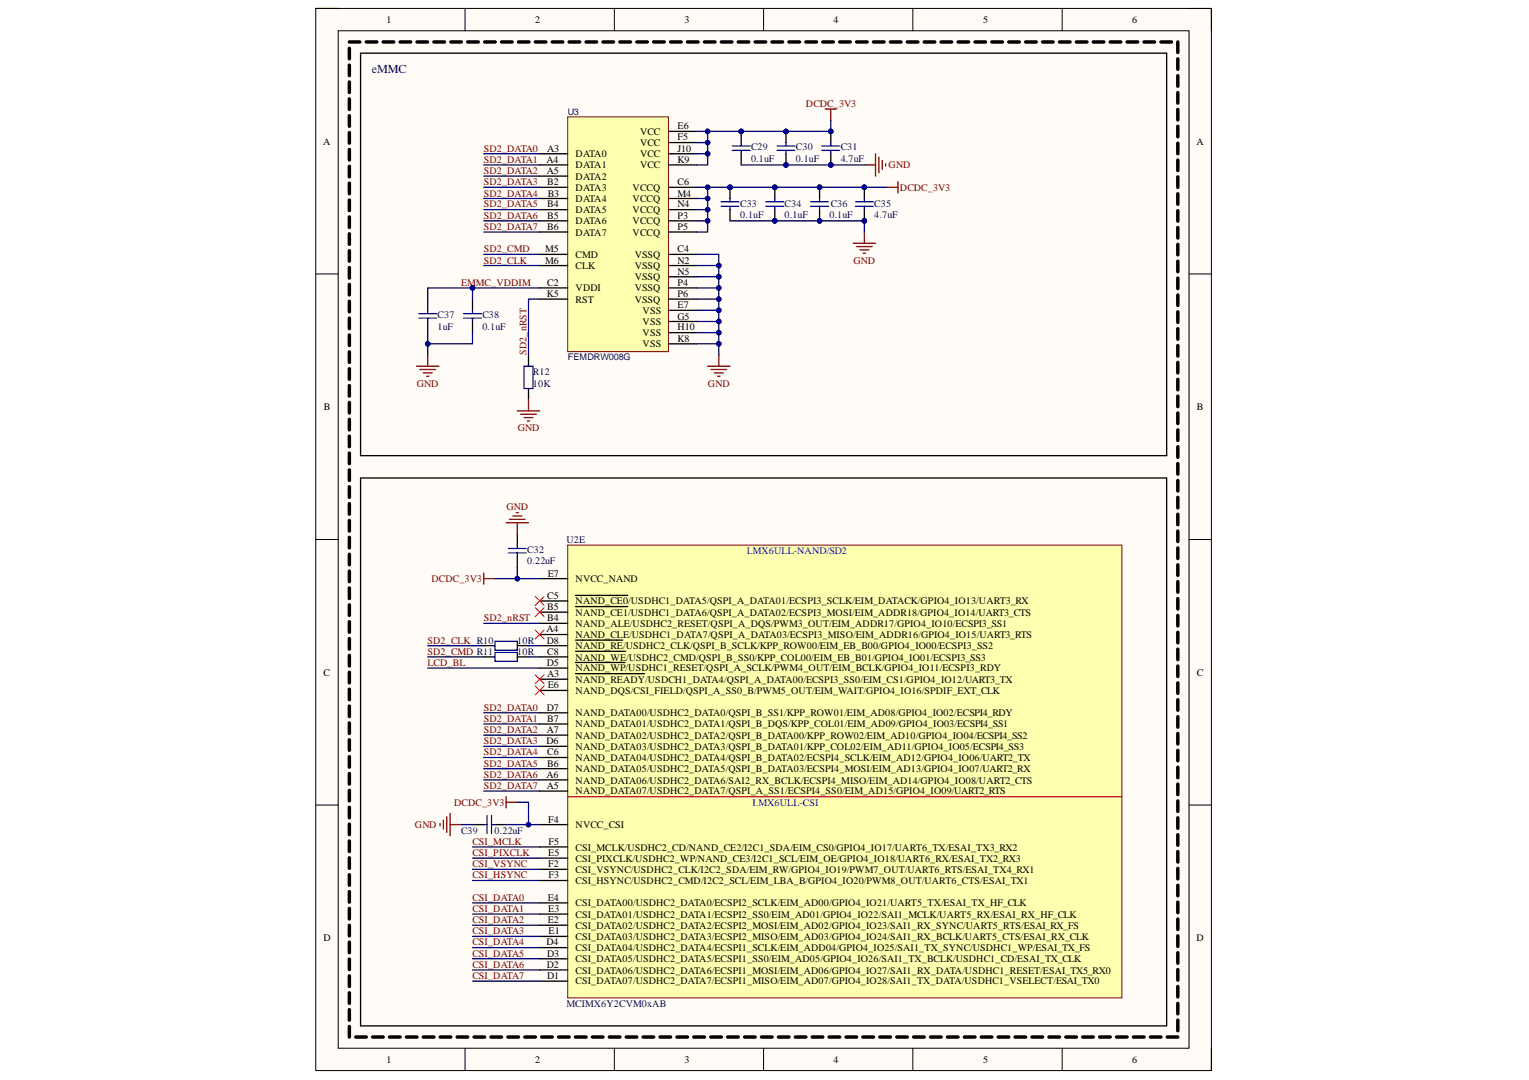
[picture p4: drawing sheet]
<svg xmlns="http://www.w3.org/2000/svg" width="297mm" height="210mm" viewBox="0 0 297 210" stroke-linecap="round" stroke-linejoin="round" font-family="sans-serif">
<defs><g id="words">
<text font-size="2.4" fill="#000080" x="72.2" y="14.2">eMMC</text>
<g font-size="1.9">
<text x="75.1" y="4.5">1</text>
<text x="104" y="4.5">2</text>
<text x="133" y="4.5">3</text>
<text x="161.9" y="4.5">4</text>
<text x="191" y="4.5">5</text>
<text x="219.9" y="4.5">6</text>
<text x="62.8" y="28.1">A</text>
<text x="106.3" y="29.5">A3</text>
<text x="124.3" y="28.4">VCC</text>
<text x="124.3" y="26.2">VCC</text>
<text x="131.6" y="29.5">J10</text>
<text x="131.6" y="27.3">F5</text>
<text x="131.6" y="25.1">E6</text>
<text x="232.4" y="28.1">A</text>
<text x="106.2" y="31.7">A4</text>
<text x="106.2" y="33.8">A5</text>
<text x="111.8" y="30.6">DATA0</text>
<text x="111.8" y="32.7">DATA1</text>
<text x="111.8" y="34.9">DATA2</text>
<text x="124.3" y="32.7">VCC</text>
<text x="124.3" y="30.6">VCC</text>
<text x="131.6" y="31.7">K9</text>
<text x="106.3" y="36">B2</text>
<text x="106.3" y="40.3">B4</text>
<text x="106.4" y="38.2">B3</text>
<text x="111.8" y="37.1">DATA3</text>
<text x="111.8" y="39.3">DATA4</text>
<text x="111.8" y="41.4">DATA5</text>
<text x="122.9" y="41.4">VCCQ</text>
<text x="122.9" y="39.3">VCCQ</text>
<text x="122.9" y="37.1">VCCQ</text>
<text x="131.6" y="40.3">N4</text>
<text x="131.6" y="38.2">M4</text>
<text x="131.6" y="36">C6</text>
<text x="106.3" y="42.5">B5</text>
<text x="106.3" y="44.7">B6</text>
<text x="111.8" y="43.6">DATA6</text>
<text x="111.8" y="45.8">DATA7</text>
<text x="122.9" y="45.8">VCCQ</text>
<text x="122.9" y="43.6">VCCQ</text>
<text x="131.6" y="44.7">P5</text>
<text x="131.6" y="42.5">P3</text>
<text x="105.9" y="49">M5</text>
<text x="105.9" y="51.2">M6</text>
<text x="111.8" y="50.1">CMD</text>
<text x="111.8" y="52.3">CLK</text>
<text x="123.3" y="52.3">VSSQ</text>
<text x="123.3" y="50.1">VSSQ</text>
<text x="131.6" y="53.4">N5</text>
<text x="131.6" y="51.2">N2</text>
<text x="131.6" y="49">C4</text>
<text x="106.2" y="57.7">K5</text>
<text x="106.3" y="55.5">C2</text>
<text x="111.8" y="56.6">VDDI</text>
<text x="111.8" y="58.8">RST</text>
<text x="123.3" y="58.8">VSSQ</text>
<text x="123.3" y="56.6">VSSQ</text>
<text x="123.3" y="54.5">VSSQ</text>
<text x="131.6" y="59.9">E7</text>
<text x="131.6" y="57.7">P6</text>
<text x="131.6" y="55.5">P4</text>
<text x="124.8" y="65.3">VSS</text>
<text x="124.8" y="63.1">VSS</text>
<text x="124.8" y="61">VSS</text>
<text x="131.6" y="64.2">H10</text>
<text x="131.6" y="62.1">G5</text>
<text x="124.8" y="67.5">VSS</text>
<text x="131.6" y="66.4">K8</text>
<text x="62.9" y="79.7">B</text>
<text x="232.5" y="79.7">B</text>
<text x="106.4" y="112.1">E7</text>
<text x="111.8" y="113.2">NVCC_NAND</text>
<text x="106.3" y="116.4">C5</text>
<text x="106.3" y="118.6">B5</text>
<text x="111.8" y="117.5">NAND_CE0/USDHC1_DATA5/QSPI_A_DATA01/ECSPI3_SCLK/EIM_DATACK/GPIO4_IO13/UART3_RX</text>
<text x="111.8" y="119.7">NAND_CE1/USDHC1_DATA6/QSPI_A_DATA02/ECSPI3_MOSI/EIM_ADDR18/GPIO4_IO14/UART3_CTS</text>
<text x="106.2" y="122.9">A4</text>
<text x="106.2" y="125.1">D8</text>
<text x="106.3" y="120.8">B4</text>
<text x="111.8" y="124">NAND_CLE/USDHC1_DATA7/QSPI_A_DATA03/ECSPI3_MISO/EIM_ADDR16/GPIO4_IO15/UART3_RTS</text>
<text x="111.8" y="121.9">NAND_ALE/USDHC2_RESET/QSPI_A_DQS/PWM3_OUT/EIM_ADDR17/GPIO4_IO10/ECSPI3_SS1</text>
<text x="62.8" y="131.3">C</text>
<text x="106.2" y="129.5">D5</text>
<text x="106.3" y="127.3">C8</text>
<text x="106.3" y="131.6">A3</text>
<text x="111.8" y="126.2">NAND_RE/USDHC2_CLK/QSPI_B_SCLK/KPP_ROW00/EIM_EB_B00/GPIO4_IO00/ECSPI3_SS2</text>
<text x="111.8" y="128.4">NAND_WE/USDHC2_CMD/QSPI_B_SS0/KPP_COL00/EIM_EB_B01/GPIO4_IO01/ECSPI3_SS3</text>
<text x="111.8" y="130.5">NAND_WP/USDHC1_RESET/QSPI_A_SCLK/PWM4_OUT/EIM_BCLK/GPIO4_IO11/ECSPI3_RDY</text>
<text x="232.5" y="131.3">C</text>
<text x="106.4" y="133.8">E6</text>
<text x="111.8" y="132.7">NAND_READY/USDCH1_DATA4/QSPI_A_DATA00/ECSPI3_SS0/EIM_CS1/GPIO4_IO12/UART3_TX</text>
<text x="111.8" y="134.9">NAND_DQS/CSI_FIELD/QSPI_A_SS0_B/PWM5_OUT/EIM_WAIT/GPIO4_IO16/SPDIF_EXT_CLK</text>
<text x="106.2" y="138.1">D7</text>
<text x="106.2" y="142.5">A7</text>
<text x="106.3" y="140.3">B7</text>
<text x="111.8" y="139.2">NAND_DATA00/USDHC2_DATA0/QSPI_B_SS1/KPP_ROW01/EIM_AD08/GPIO4_IO02/ECSPI4_RDY</text>
<text x="111.8" y="141.4">NAND_DATA01/USDHC2_DATA1/QSPI_B_DQS/KPP_COL01/EIM_AD09/GPIO4_IO03/ECSPI4_SS1</text>
<text x="111.8" y="143.6">NAND_DATA02/USDHC2_DATA2/QSPI_B_DATA00/KPP_ROW02/EIM_AD10/GPIO4_IO04/ECSPI4_SS2</text>
<text x="106.2" y="144.7">D6</text>
<text x="106.3" y="146.8">C6</text>
<text x="106.3" y="149">B6</text>
<text x="111.8" y="145.7">NAND_DATA03/USDHC2_DATA3/QSPI_B_DATA01/KPP_COL02/EIM_AD11/GPIO4_IO05/ECSPI4_SS3</text>
<text x="111.8" y="147.9">NAND_DATA04/USDHC2_DATA4/QSPI_B_DATA02/ECSPI4_SCLK/EIM_AD12/GPIO4_IO06/UART2_TX</text>
<text x="106.2" y="151.2">A6</text>
<text x="106.2" y="153.3">A5</text>
<text x="111.8" y="150.1">NAND_DATA05/USDHC2_DATA5/QSPI_B_DATA03/ECSPI4_MOSI/EIM_AD13/GPIO4_IO07/UART2_RX</text>
<text x="111.8" y="152.3">NAND_DATA06/USDHC2_DATA6/SAI2_RX_BCLK/ECSPI4_MISO/EIM_AD14/GPIO4_IO08/UART2_CTS</text>
<text x="111.8" y="154.4">NAND_DATA07/USDHC2_DATA7/QSPI_A_SS1/ECSPI4_SS0/EIM_AD15/GPIO4_IO09/UART2_RTS</text>
<text x="106.5" y="159.9">F4</text>
<text x="111.8" y="160.9">NVCC_CSI</text>
<text x="106.5" y="166.4">E5</text>
<text x="106.6" y="164.2">F5</text>
<text x="111.8" y="165.3">CSI_MCLK/USDHC2_CD/NAND_CE2/I2C1_SDA/EIM_CS0/GPIO4_IO17/UART6_TX/ESAI_TX3_RX2</text>
<text x="111.8" y="167.5">CSI_PIXCLK/USDHC2_WP/NAND_CE3/I2C1_SCL/EIM_OE/GPIO4_IO18/UART6_RX/ESAI_TX2_RX3</text>
<text x="106.5" y="168.5">F2</text>
<text x="106.6" y="170.7">F3</text>
<text x="111.8" y="169.6">CSI_VSYNC/USDHC2_CLK/I2C2_SDA/EIM_RW/GPIO4_IO19/PWM7_OUT/UART6_RTS/ESAI_TX4_RX1</text>
<text x="111.8" y="171.8">CSI_HSYNC/USDHC2_CMD/I2C2_SCL/EIM_LBA_B/GPIO4_IO20/PWM8_OUT/UART6_CTS/ESAI_TX1</text>
<text x="106.4" y="175.1">E4</text>
<text x="106.4" y="179.4">E2</text>
<text x="106.5" y="177.2">E3</text>
<text x="111.8" y="176.1">CSI_DATA00/USDHC2_DATA0/ECSPI2_SCLK/EIM_AD00/GPIO4_IO21/UART5_TX/ESAI_TX_HF_CLK</text>
<text x="111.8" y="178.3">CSI_DATA01/USDHC2_DATA1/ECSPI2_SS0/EIM_AD01/GPIO4_IO22/SAI1_MCLK/UART5_RX/ESAI_RX_HF_CLK</text>
<text x="62.8" y="183">D</text>
<text x="106.2" y="183.7">D4</text>
<text x="106.3" y="185.9">D3</text>
<text x="106.6" y="181.6">E1</text>
<text x="111.8" y="180.5">CSI_DATA02/USDHC2_DATA2/ECSPI2_MOSI/EIM_AD02/GPIO4_IO23/SAI1_RX_SYNC/UART5_RTS/ESAI_RX_FS</text>
<text x="111.8" y="182.7">CSI_DATA03/USDHC2_DATA3/ECSPI2_MISO/EIM_AD03/GPIO4_IO24/SAI1_RX_BCLK/UART5_CTS/ESAI_RX_CLK</text>
<text x="111.8" y="184.8">CSI_DATA04/USDHC2_DATA4/ECSPI1_SCLK/EIM_ADD04/GPIO4_IO25/SAI1_TX_SYNC/USDHC1_WP/ESAI_TX_FS</text>
<text x="232.4" y="183">D</text>
<text x="106.2" y="188.1">D2</text>
<text x="106.3" y="190.3">D1</text>
<text x="111.8" y="187">CSI_DATA05/USDHC2_DATA5/ECSPI1_SS0/EIM_AD05/GPIO4_IO26/SAI1_TX_BCLK/USDHC1_CD/ESAI_TX_CLK</text>
<text x="111.8" y="189.2">CSI_DATA06/USDHC2_DATA6/ECSPI1_MOSI/EIM_AD06/GPIO4_IO27/SAI1_RX_DATA/USDHC1_RESET/ESAI_TX5_RX0</text>
<text x="111.8" y="191.3">CSI_DATA07/USDHC2_DATA7/ECSPI1_MISO/EIM_AD07/GPIO4_IO28/SAI1_TX_DATA/USDHC1_VSELECT/ESAI_TX0</text>
<text x="75.1" y="206.5">1</text>
<text x="104" y="206.5">2</text>
<text x="133" y="206.5">3</text>
<text x="161.9" y="206.5">4</text>
<text x="191" y="206.5">5</text>
<text x="219.9" y="206.5">6</text>
</g>
<g font-size="1.9" fill="#800000">
<text x="156.6" y="20.8">DCDC_3V3</text>
<text x="94" y="29.5">SD2_DATA0</text>
<text x="94" y="31.7">SD2_DATA1</text>
<text x="94" y="33.8">SD2_DATA2</text>
<text x="172.6" y="32.7">GND</text>
<text x="94" y="36">SD2_DATA3</text>
<text x="94" y="38.2">SD2_DATA4</text>
<text x="94" y="40.3">SD2_DATA5</text>
<text x="174.8" y="37.1">DCDC_3V3</text>
<text x="94" y="42.5">SD2_DATA6</text>
<text x="94" y="44.7">SD2_DATA7</text>
<text x="94" y="51.2">SD2_CLK</text>
<text x="94" y="49">SD2_CMD</text>
<text x="165.8" y="51.2">GND</text>
<text x="89.6" y="55.5">EMMC_VDDIM</text>
<text x="102.3" y="69" transform="rotate(-90 102.3 69)">SD2_nRST</text>
<text x="80.9" y="75.1">GND</text>
<text x="137.5" y="75.1">GND</text>
<text x="100.6" y="83.8">GND</text>
<text x="98.4" y="99">GND</text>
<text x="83.8" y="113.2">DCDC_3V3</text>
<text x="83.1" y="125.1">SD2_CLK R10</text>
<text x="94" y="120.8">SD2_nRST</text>
<text x="83.1" y="127.3">SD2_CMD R11</text>
<text x="83.1" y="129.5">LCD_BL</text>
<text x="94" y="138.1">SD2_DATA0</text>
<text x="94" y="140.3">SD2_DATA1</text>
<text x="94" y="142.5">SD2_DATA2</text>
<text x="94" y="144.7">SD2_DATA3</text>
<text x="94" y="146.8">SD2_DATA4</text>
<text x="94" y="149">SD2_DATA5</text>
<text x="94" y="151.2">SD2_DATA6</text>
<text x="94" y="153.3">SD2_DATA7</text>
<text x="80.6" y="160.9">GND</text>
<text x="88.2" y="156.6">DCDC_3V3</text>
<text x="91.8" y="164.2">CSI_MCLK</text>
<text x="91.8" y="166.4">CSI_PIXCLK</text>
<text x="91.8" y="168.5">CSI_VSYNC</text>
<text x="91.8" y="170.7">CSI_HSYNC</text>
<text x="91.8" y="175.1">CSI_DATA0</text>
<text x="91.8" y="177.2">CSI_DATA1</text>
<text x="91.8" y="179.4">CSI_DATA2</text>
<text x="91.8" y="181.6">CSI_DATA3</text>
<text x="91.8" y="183.7">CSI_DATA4</text>
<text x="91.8" y="185.9">CSI_DATA5</text>
<text x="91.8" y="188.1">CSI_DATA6</text>
<text x="91.8" y="190.3">CSI_DATA7</text>
</g>
<g font-size="1.9" fill="#000080">
<text x="145.9" y="29.2">C29</text>
<text x="154.6" y="29.2">C30</text>
<text x="163.3" y="29.2">C31</text>
<text x="145.9" y="31.4">0.1uF</text>
<text x="154.6" y="31.4">0.1uF</text>
<text x="163.3" y="31.4">4.7uF</text>
<text x="143.8" y="40.1">C33</text>
<text x="152.4" y="40.1">C34</text>
<text x="161.4" y="40.3">C36</text>
<text x="169.8" y="40.1">C35</text>
<text x="143.8" y="42.3">0.1uF</text>
<text x="152.4" y="42.3">0.1uF</text>
<text x="161.1" y="42.3">0.1uF</text>
<text x="169.8" y="42.3">4.7uF</text>
<text x="85" y="61.9">C37</text>
<text x="85" y="64.1">1uF</text>
<text x="93.7" y="61.9">C38</text>
<text x="93.7" y="64.1">0.1uF</text>
<text x="103.5" y="72.9">R12</text>
<text x="103.5" y="75.1">10K</text>
<text x="102.4" y="107.5">C32</text>
<text x="110" y="105.6">U2E</text>
<text x="102.4" y="109.7">0.22uF</text>
<text x="100.5" y="125.1">10R</text>
<text x="100.5" y="127.3">10R</text>
<text x="89.6" y="162">C39</text>
<text x="96.1" y="162">0.22uF</text>
<text x="110" y="195.7">MCIMX6Y2CVM0xAB</text>
</g>
<g font-size="1.9" fill="#00f">
<text x="145.1" y="107.7">I.MX6ULL-NAND/SD2</text>
<text x="146.2" y="156.6">I.MX6ULL-CSI</text>
</g>
<g font-size="1.8" fill="#000080">
<text x="110.3" y="22.4">U3</text>
<text x="110.3" y="70">FEMDRW008G</text>
</g>
</g></defs>
<path d="M61.3 1.6h174v206.5h-174z" fill-rule="evenodd" fill="#fffcf8"/>
<path d="M61.3 1.6h174v206.5h-174z" fill="none" stroke="#000" stroke-width=".19"/>
<path d="M65.7 6h165.3v197.7h-165.3z" fill-rule="evenodd" fill="#fffcf8"/>
<g fill="none" stroke="#000" stroke-width=".19">
<path d="M61.3 1.6h4.4M65.7 6h165.3v197.7h-165.3zM90.3 1.6v4.4M119.3 1.6v4.4M148.3 1.6v4.4M177.3 1.6v4.4M206.3 1.6v4.4M231 1.6h4.3v4.4M61.3 53.2h4.4M231 53.2h4.3M61.3 104.9h4.4M231 104.9h4.3"/>
<path d="M61.3 156.5h4.4M231 156.5h4.3M90.3 203.7v4.4M119.4 203.7v4.4M148.3 203.7v4.4M177.3 203.7v4.4M206.3 203.7v4.4M235.3 203.7v4.4"/>
</g>
<path d="M110.3 105.9h107.6v88h-107.6z" fill-rule="evenodd" fill="#ffffb0"/>
<path d="M110.3 105.9h107.6v88h-107.6z" fill="none" stroke="#800000" stroke-width=".19"/>
<g fill="none" stroke="#000" stroke-width=".25">
<path d="M104.8 112.5h5.5M104.8 116.8h5.5M104.8 119h5.5M111.8 115.7h10.2M111.8 117.9h10.2M104.8 125.5h5.5M104.8 127.7h5.5M104.8 129.8h5.5M104.8 132h5.5M104.8 123.3h5.5M104.8 121.1h5.5M104.8 134.2h5.5"/>
<path d="M104.8 138.5h5.5M111.8 124.4h9.2M111.8 126.6h9.7M111.8 128.8h9.6M111.8 130.9h13.4M104.8 140.7h5.5M104.8 142.9h5.5M104.8 145.1h5.5M104.8 147.2h5.5M104.8 149.4h5.5M104.8 151.6h5.5M104.8 153.7h5.5"/>
<path d="M104.8 160.3h5.5M104.8 164.6h5.5M104.8 166.8h5.5M104.8 169h5.5M104.8 171.1h5.5M104.8 175.5h5.5M104.8 177.7h5.5M104.8 179.8h5.5M104.8 182h5.5M104.8 184.2h5.5M104.8 186.3h5.5M104.8 188.5h5.5"/>
<path d="M104.8 190.7h5.5"/>
</g>
<path d="M110.3 154.8h107.6" fill="none" stroke="#ee0e22" stroke-width=".25"/>
<circle cx="161.4" cy="32.1" r=".44" fill="#000080"/>
<circle cx="161.4" cy="32.1" r=".44" fill="none" stroke="#000080" stroke-width=".19"/>
<circle cx="161.4" cy="25.5" r=".44" fill="#000080"/>
<circle cx="161.4" cy="25.5" r=".44" fill="none" stroke="#000080" stroke-width=".19"/>
<path d="M161.4 29.9v2.2" fill="none" stroke="#000" stroke-width=".25"/>
<circle cx="161.4" cy="32.1" r=".44" fill="#000080"/>
<circle cx="161.4" cy="32.1" r=".44" fill="none" stroke="#000080" stroke-width=".19"/>
<path d="M161.4 25.5v2.2" fill="none" stroke="#000" stroke-width=".25"/>
<circle cx="161.4" cy="25.5" r=".44" fill="#000080"/>
<circle cx="161.4" cy="25.5" r=".44" fill="none" stroke="#000080" stroke-width=".19"/>
<path d="M159.7 28.4h3.4M159.7 29.2h3.4M161.4 27.7v.7M161.4 29.2v.7" fill="none" stroke="#00f" stroke-width=".25"/>
<circle cx="152.7" cy="32.1" r=".44" fill="#000080"/>
<circle cx="152.7" cy="32.1" r=".44" fill="none" stroke="#000080" stroke-width=".19"/>
<circle cx="152.7" cy="25.5" r=".44" fill="#000080"/>
<circle cx="152.7" cy="25.5" r=".44" fill="none" stroke="#000080" stroke-width=".19"/>
<path d="M152.7 29.9v2.2" fill="none" stroke="#000" stroke-width=".25"/>
<circle cx="152.7" cy="32.1" r=".44" fill="#000080"/>
<circle cx="152.7" cy="32.1" r=".44" fill="none" stroke="#000080" stroke-width=".19"/>
<path d="M152.7 25.5v2.2" fill="none" stroke="#000" stroke-width=".25"/>
<circle cx="152.7" cy="25.5" r=".44" fill="#000080"/>
<circle cx="152.7" cy="25.5" r=".44" fill="none" stroke="#000080" stroke-width=".19"/>
<path d="M151 28.4h3.4M151 29.2h3.4M152.7 27.7v.7M152.7 29.2v.7" fill="none" stroke="#00f" stroke-width=".25"/>
<circle cx="144" cy="25.5" r=".44" fill="#000080"/>
<circle cx="144" cy="25.5" r=".44" fill="none" stroke="#000080" stroke-width=".19"/>
<path d="M144 25.5v2.2M144 29.9v2.2" fill="none" stroke="#000" stroke-width=".25"/>
<circle cx="144" cy="25.5" r=".44" fill="#000080"/>
<circle cx="144" cy="25.5" r=".44" fill="none" stroke="#000080" stroke-width=".19"/>
<path d="M142.3 28.4h3.4M142.3 29.2h3.4M144 27.7v.7M144 29.2v.7" fill="none" stroke="#00f" stroke-width=".25"/>
<path d="M160.3 21.2h2.2M161.4 21.2v2.2M167.9 32.1h2.2M170.1 29.9v4.3M170.7 30.5v3.1M171.4 31.2v1.7M172.1 31.8v.5" fill="none" stroke="#800000" stroke-width=".25"/>
<path d="M110.3 22.7h19.6v45.6h-19.6z" fill-rule="evenodd" fill="#ffffb0"/>
<path d="M110.3 22.7h19.6v45.6h-19.6z" fill="none" stroke="#800000" stroke-width=".19"/>
<g fill="none" stroke="#000" stroke-width=".25">
<path d="M104.8 29.9h5.5M104.8 32.1h5.5M104.8 34.2h5.5M104.8 36.4h5.5M104.8 38.6h5.5M129.9 29.9h5.4M129.9 32.1h5.4M129.9 36.4h5.4M129.9 38.6h5.4M129.9 27.7h5.4M129.9 25.5h5.4M104.8 40.7h5.5"/>
<path d="M104.8 42.9h5.5M104.8 45.1h5.5M104.8 49.4h5.5M104.8 51.6h5.5M104.8 56h5.5M104.8 58.1h5.5M129.9 40.7h5.4M129.9 42.9h5.4M129.9 45.1h5.4M129.9 49.4h5.4M129.9 51.6h5.4M129.9 56h5.4"/>
<path d="M129.9 58.1h5.4M129.9 53.8h5.4M129.9 66.8h5.4M129.9 64.7h5.4M129.9 62.5h5.4M129.9 60.3h5.4"/>
</g>
<circle cx="167.9" cy="42.9" r=".43" fill="#000080"/>
<circle cx="167.9" cy="42.9" r=".43" fill="none" stroke="#000080" stroke-width=".19"/>
<circle cx="167.9" cy="36.4" r=".43" fill="#000080"/>
<circle cx="167.9" cy="36.4" r=".43" fill="none" stroke="#000080" stroke-width=".19"/>
<path d="M167.9 40.7v2.2" fill="none" stroke="#000" stroke-width=".25"/>
<circle cx="167.9" cy="42.9" r=".43" fill="#000080"/>
<circle cx="167.9" cy="42.9" r=".43" fill="none" stroke="#000080" stroke-width=".19"/>
<path d="M167.9 36.4v2.2" fill="none" stroke="#000" stroke-width=".25"/>
<circle cx="167.9" cy="36.4" r=".43" fill="#000080"/>
<circle cx="167.9" cy="36.4" r=".43" fill="none" stroke="#000080" stroke-width=".19"/>
<path d="M166.2 39.2h3.5M167.9 38.6v.6M166.2 40.1h3.5M167.9 40.1v.6" fill="none" stroke="#00f" stroke-width=".25"/>
<circle cx="141.8" cy="36.4" r=".44" fill="#000080"/>
<circle cx="141.8" cy="36.4" r=".44" fill="none" stroke="#000080" stroke-width=".19"/>
<path d="M141.8 36.4v2.2M141.8 40.7v2.2" fill="none" stroke="#000" stroke-width=".25"/>
<circle cx="141.8" cy="36.4" r=".44" fill="#000080"/>
<circle cx="141.8" cy="36.4" r=".44" fill="none" stroke="#000080" stroke-width=".19"/>
<path d="M140.1 39.2h3.5M141.8 38.6v.6M140.1 40.1h3.5M141.8 40.1v.6" fill="none" stroke="#00f" stroke-width=".25"/>
<circle cx="150.5" cy="42.9" r=".44" fill="#000080"/>
<circle cx="150.5" cy="42.9" r=".44" fill="none" stroke="#000080" stroke-width=".19"/>
<circle cx="150.5" cy="36.4" r=".44" fill="#000080"/>
<circle cx="150.5" cy="36.4" r=".44" fill="none" stroke="#000080" stroke-width=".19"/>
<path d="M150.5 40.7v2.2" fill="none" stroke="#000" stroke-width=".25"/>
<circle cx="150.5" cy="42.9" r=".44" fill="#000080"/>
<circle cx="150.5" cy="42.9" r=".44" fill="none" stroke="#000080" stroke-width=".19"/>
<path d="M150.5 36.4v2.2" fill="none" stroke="#000" stroke-width=".25"/>
<circle cx="150.5" cy="36.4" r=".44" fill="#000080"/>
<circle cx="150.5" cy="36.4" r=".44" fill="none" stroke="#000080" stroke-width=".19"/>
<path d="M148.8 39.2h3.5M150.5 38.6v.6M148.8 40.1h3.5M150.5 40.1v.6" fill="none" stroke="#00f" stroke-width=".25"/>
<circle cx="159.2" cy="42.9" r=".44" fill="#000080"/>
<circle cx="159.2" cy="42.9" r=".44" fill="none" stroke="#000080" stroke-width=".19"/>
<circle cx="159.2" cy="36.4" r=".44" fill="#000080"/>
<circle cx="159.2" cy="36.4" r=".44" fill="none" stroke="#000080" stroke-width=".19"/>
<path d="M159.2 40.7v2.2" fill="none" stroke="#000" stroke-width=".25"/>
<circle cx="159.2" cy="42.9" r=".44" fill="#000080"/>
<circle cx="159.2" cy="42.9" r=".44" fill="none" stroke="#000080" stroke-width=".19"/>
<path d="M159.2 36.4v2.2" fill="none" stroke="#000" stroke-width=".25"/>
<circle cx="159.2" cy="36.4" r=".44" fill="#000080"/>
<circle cx="159.2" cy="36.4" r=".44" fill="none" stroke="#000080" stroke-width=".19"/>
<g fill="none" stroke="#00f" stroke-width=".25">
<path d="M157.5 39.2h3.5M159.2 38.6v.6M157.5 40.1h3.5M159.2 40.1v.6M81.4 61h3.4M81.4 61.8h3.4M83.1 60.3v.7M83.1 61.8v.7M90.1 61h3.4M90.1 61.8h3.4M91.8 60.3v.7M91.8 61.8v.7"/>
<path d="M101.8 71.2h1.7v4.3h-1.7zM98.8 106.6h3.4M98.8 107.5h3.4M100.5 105.9v.7M100.5 107.5v.6M96.1 124.6h4.4v1.8h-4.4zM96.1 126.8h4.4v1.7h-4.4zM94.6 158.5v3.5M95.5 158.5v3.5M94 160.3h.6M95.5 160.3h.6"/>
</g>
<g fill="none" stroke="#800000" stroke-width=".25">
<path d="M172.3 36.4h2.1M174.4 35.3v2.2M165.7 47.3h4.4M166.4 47.9h3M167 48.6h1.8M167.7 49.2h.4M167.9 45.1v2.2M80.9 71.2h4.4M81.6 71.8h3M82.2 72.5h1.8M82.9 73.1h.4M83.1 69v2.2"/>
<path d="M100.5 79.9h4.3M102.7 77.7v2.2M137.5 71.2h4.3M138.1 71.8h3.1M138.8 72.5h1.7M139.4 73.1h.5M139.6 69v2.2M100.3 99.6h.4M101.1 80.5h3.1M101.8 81.2h1.7M102.5 81.8h.4M94 111.4v2.1"/>
<path d="M94 112.5h2.1M98.3 101.6h4.4M99 100.9h3M99.6 100.3h1.8M100.5 101.6v2.2M86.1 159.4v1.7M86.8 158.7v3.1M87.4 158.1v4.3M98.3 154.8v2.2M98.3 155.9h2.2M85.5 160v.5M87.4 160.3h2.2"/>
</g>
<g fill="none" stroke="#000" stroke-width=".25">
<path d="M70 10.3h156.6v78.3h-156.6zM83.1 58.1v2.2M91.8 58.1v2.2M83.1 62.5v2.2M91.8 62.5v2.2M102.7 69v2.2M102.7 75.5v2.2M70 92.9h156.6v106.5h-156.6zM100.5 103.8v2.1M100.5 108.1v2.2M94 125.5h2.1M94 127.7h2.1"/>
<path d="M100.5 125.5h2.2M100.5 127.7h2.2M91.8 160.3h2.2M96.1 160.3h2.2"/>
</g>
<g fill="none" stroke="#000" stroke-width=".68">
<path d="M67.9 8.2h2M67.9 9.4v2M67.9 12.7v2M67.9 15.9v2.1M67.9 19.2v2.1M71.2 8.2h2M74.4 8.2h2.1M77.7 8.2h2.1M81 8.2h2.1M84.3 8.2h2M87.6 8.2h2M90.9 8.2h2"/>
<path d="M94.1 8.2h2.1M97.4 8.2h2.1M100.7 8.2h2.1M104 8.2h2.1M107.3 8.2h2M110.6 8.2h2M113.9 8.2h2M117.1 8.2h2.1M120.4 8.2h2.1M123.7 8.2h2.1M127 8.2h2M130.3 8.2h2"/>
<path d="M133.6 8.2h2M136.8 8.2h2.1M140.1 8.2h2.1M143.4 8.2h2.1M146.7 8.2h2.1M150 8.2h2M153.3 8.2h2M156.6 8.2h2M159.8 8.2h2.1M163.1 8.2h2.1M166.4 8.2h2.1M169.7 8.2h2"/>
<path d="M173 8.2h2M176.3 8.2h2M179.6 8.2h2M182.8 8.2h2.1M186.1 8.2h2.1M189.4 8.2h2.1M192.7 8.2h2M196 8.2h2M199.3 8.2h2M202.5 8.2h2.1M205.8 8.2h2.1M209.1 8.2h2.1"/>
<path d="M212.4 8.2h2M215.7 8.2h2M219 8.2h2M222.2 8.2h2.1M225.5 8.2h2.1M228.8 8.2v2M228.8 11.4v2.1M228.8 14.7v2.1M228.8 18v2M67.9 22.5v2M67.9 25.8v2M67.9 29.1v2"/>
<path d="M67.9 32.3v2.1M67.9 35.6v2.1M67.9 38.9v2M228.8 21.3v2M228.8 24.5v2.1M228.8 27.8v2.1M228.8 31.1v2.1M228.8 34.4v2M228.8 37.7v2M67.9 42.2v2M67.9 45.4v2.1M67.9 48.7v2.1"/>
<path d="M67.9 52v2M67.9 55.3v2M67.9 58.6v2M228.8 40.9v2.1M228.8 44.2v2.1M228.8 47.5v2M228.8 50.8v2M228.8 54v2.1M228.8 57.3v2.1M67.9 61.8v2.1M67.9 65.1v2.1M67.9 68.4v2"/>
<path d="M67.9 71.7v2M67.9 74.9v2.1M67.9 78.2v2.1M228.8 60.6v2.1M228.8 63.9v2M228.8 67.2v2M228.8 70.4v2.1M228.8 73.7v2.1M228.8 77v2M67.9 81.5v2M67.9 84.8v2M67.9 88.1v2"/>
<path d="M67.9 91.3v2.1M67.9 94.6v2.1M67.9 97.9v2M228.8 80.3v2M228.8 83.6v2M228.8 86.8v2.1M228.8 90.1v2.1M228.8 93.4v2M228.8 96.7v2M228.8 99.9v2.1M67.9 101.2v2M67.9 104.4v2.1"/>
<path d="M67.9 107.7v2.1M67.9 111v2M67.9 114.3v2M67.9 117.6v2M228.8 103.2v2.1M228.8 106.5v2M228.8 109.8v2M228.8 113v2.1M228.8 116.3v2.1M228.8 119.6v2.1M67.9 120.8v2.1M67.9 124.1v2.1"/>
<path d="M67.9 127.4v2M67.9 130.7v2M67.9 133.9v2.1M67.9 137.2v2.1M228.8 122.9v2M228.8 126.2v2M228.8 129.4v2.1M228.8 132.7v2.1M228.8 136v2M228.8 139.3v2M67.9 140.5v2.1M67.9 143.8v2"/>
<path d="M67.9 147.1v2M67.9 150.3v2.1M67.9 153.6v2.1M67.9 156.9v2M228.8 142.6v2M228.8 145.8v2.1M228.8 149.1v2.1M228.8 152.4v2M228.8 155.7v2M228.8 158.9v2.1M67.9 160.2v2M67.9 163.4v2.1"/>
<path d="M67.9 166.7v2.1M67.9 170v2.1M67.9 173.3v2M67.9 176.6v2M67.9 179.8v2.1M228.8 162.2v2.1M228.8 165.5v2M228.8 168.8v2M228.8 172.1v2M228.8 175.3v2.1M228.8 178.6v2.1M67.9 183.1v2.1"/>
<path d="M67.9 186.4v2M67.9 189.7v2M67.9 193v2M67.9 196.2v2.1M67.9 199.5v2.1M228.8 181.9v2M228.8 185.2v2M228.8 188.4v2.1M228.8 191.7v2.1M228.8 195v2.1M228.8 198.3v2M69.1 201.6h2.1"/>
<path d="M72.4 201.6h2M75.7 201.6h2M79 201.6h2M82.2 201.6h2.1M85.5 201.6h2.1M88.8 201.6h2.1M92.1 201.6h2.1M95.4 201.6h2M98.7 201.6h2M101.9 201.6h2.1M105.2 201.6h2.1M108.5 201.6h2.1"/>
<path d="M111.8 201.6h2.1M115.1 201.6h2M118.4 201.6h2M121.7 201.6h2M124.9 201.6h2.1M128.2 201.6h2.1M131.5 201.6h2.1M134.8 201.6h2M138.1 201.6h2M141.4 201.6h2M144.7 201.6h2M147.9 201.6h2.1"/>
<path d="M151.2 201.6h2.1M154.5 201.6h2.1M157.8 201.6h2M161.1 201.6h2M164.4 201.6h2M167.6 201.6h2.1M170.9 201.6h2.1M174.2 201.6h2.1M177.5 201.6h2.1M180.8 201.6h2M184.1 201.6h2M187.3 201.6h2.1"/>
<path d="M190.6 201.6h2.1M193.9 201.6h2.1M197.2 201.6h2.1M200.5 201.6h2M203.8 201.6h2M207.1 201.6h2M210.3 201.6h2.1M213.6 201.6h2.1M216.9 201.6h2.1M220.2 201.6h2M223.5 201.6h2M226.8 201.6h2"/>
</g>
<path d="M144 32.1h23.9" fill="none" stroke="#000080" stroke-width=".25"/>
<circle cx="161.4" cy="32.1" r=".44" fill="#000080"/>
<circle cx="161.4" cy="32.1" r=".44" fill="none" stroke="#000080" stroke-width=".19"/>
<circle cx="152.7" cy="32.1" r=".44" fill="#000080"/>
<circle cx="152.7" cy="32.1" r=".44" fill="none" stroke="#000080" stroke-width=".19"/>
<path d="M135.3 29.9h2.2" fill="none" stroke="#000080" stroke-width=".25"/>
<circle cx="137.5" cy="29.9" r=".44" fill="#000080"/>
<circle cx="137.5" cy="29.9" r=".44" fill="none" stroke="#000080" stroke-width=".19"/>
<path d="M135.3 27.7h2.2" fill="none" stroke="#000080" stroke-width=".25"/>
<circle cx="137.5" cy="27.7" r=".43" fill="#000080"/>
<circle cx="137.5" cy="27.7" r=".43" fill="none" stroke="#000080" stroke-width=".19"/>
<path d="M135.3 38.6h2.2" fill="none" stroke="#000080" stroke-width=".25"/>
<circle cx="137.5" cy="38.6" r=".43" fill="#000080"/>
<circle cx="137.5" cy="38.6" r=".43" fill="none" stroke="#000080" stroke-width=".19"/>
<path d="M135.3 40.7h2.2" fill="none" stroke="#000080" stroke-width=".25"/>
<circle cx="137.5" cy="40.7" r=".44" fill="#000080"/>
<circle cx="137.5" cy="40.7" r=".44" fill="none" stroke="#000080" stroke-width=".19"/>
<path d="M135.3 42.9h2.2" fill="none" stroke="#000080" stroke-width=".25"/>
<circle cx="137.5" cy="42.9" r=".44" fill="#000080"/>
<circle cx="137.5" cy="42.9" r=".44" fill="none" stroke="#000080" stroke-width=".19"/>
<path d="M141.8 42.9h26.1v2.2" fill="none" stroke="#000080" stroke-width=".25"/>
<circle cx="167.9" cy="42.9" r=".43" fill="#000080"/>
<circle cx="167.9" cy="42.9" r=".43" fill="none" stroke="#000080" stroke-width=".19"/>
<circle cx="159.2" cy="42.9" r=".44" fill="#000080"/>
<circle cx="159.2" cy="42.9" r=".44" fill="none" stroke="#000080" stroke-width=".19"/>
<circle cx="150.5" cy="42.9" r=".44" fill="#000080"/>
<circle cx="150.5" cy="42.9" r=".44" fill="none" stroke="#000080" stroke-width=".19"/>
<path d="M135.3 66.8h4.3" fill="none" stroke="#000080" stroke-width=".25"/>
<circle cx="139.6" cy="66.8" r=".44" fill="#000080"/>
<circle cx="139.6" cy="66.8" r=".44" fill="none" stroke="#000080" stroke-width=".19"/>
<path d="M135.3 64.7h4.3" fill="none" stroke="#000080" stroke-width=".25"/>
<circle cx="139.6" cy="64.7" r=".44" fill="#000080"/>
<circle cx="139.6" cy="64.7" r=".44" fill="none" stroke="#000080" stroke-width=".19"/>
<path d="M135.3 62.5h4.3" fill="none" stroke="#000080" stroke-width=".25"/>
<circle cx="139.6" cy="62.5" r=".44" fill="#000080"/>
<circle cx="139.6" cy="62.5" r=".44" fill="none" stroke="#000080" stroke-width=".19"/>
<path d="M135.3 60.3h4.3" fill="none" stroke="#000080" stroke-width=".25"/>
<circle cx="139.6" cy="60.3" r=".44" fill="#000080"/>
<circle cx="139.6" cy="60.3" r=".44" fill="none" stroke="#000080" stroke-width=".19"/>
<path d="M135.3 58.1h4.3" fill="none" stroke="#000080" stroke-width=".25"/>
<circle cx="139.6" cy="58.1" r=".44" fill="#000080"/>
<circle cx="139.6" cy="58.1" r=".44" fill="none" stroke="#000080" stroke-width=".19"/>
<path d="M135.3 56h4.3" fill="none" stroke="#000080" stroke-width=".25"/>
<circle cx="139.6" cy="56" r=".44" fill="#000080"/>
<circle cx="139.6" cy="56" r=".44" fill="none" stroke="#000080" stroke-width=".19"/>
<path d="M135.3 53.8h4.3" fill="none" stroke="#000080" stroke-width=".25"/>
<circle cx="139.6" cy="53.8" r=".44" fill="#000080"/>
<circle cx="139.6" cy="53.8" r=".44" fill="none" stroke="#000080" stroke-width=".19"/>
<path d="M135.3 51.6h4.3" fill="none" stroke="#000080" stroke-width=".25"/>
<circle cx="139.6" cy="51.6" r=".44" fill="#000080"/>
<circle cx="139.6" cy="51.6" r=".44" fill="none" stroke="#000080" stroke-width=".19"/>
<path d="M94 29.9h10.8M94 32.1h10.8M94 34.2h10.8M94 36.4h10.8M94 38.6h10.8M91.8 56v2.1M94 40.7h10.8M94 42.9h10.8M94 45.1h10.8M104.8 58.1h-2.1v10.9" fill="none" stroke="#000080" stroke-width=".25"/>
<circle cx="91.8" cy="56" r=".44" fill="#000080"/>
<circle cx="91.8" cy="56" r=".44" fill="none" stroke="#000080" stroke-width=".19"/>
<path d="M83.1 64.7v2.1" fill="none" stroke="#000080" stroke-width=".25"/>
<circle cx="83.1" cy="66.8" r=".43" fill="#000080"/>
<circle cx="83.1" cy="66.8" r=".43" fill="none" stroke="#000080" stroke-width=".19"/>
<path d="M94 51.6h10.8M94 49.4h10.8M91.8 64.7v2.1h-8.7v2.2" fill="none" stroke="#000080" stroke-width=".25"/>
<circle cx="83.1" cy="66.8" r=".43" fill="#000080"/>
<circle cx="83.1" cy="66.8" r=".43" fill="none" stroke="#000080" stroke-width=".19"/>
<path d="M96.1 112.5h8.7M94 138.5h10.8M94 140.7h10.8M94 142.9h10.8M94 145.1h10.8M94 147.2h10.8M94 149.4h10.8M94 151.6h10.8M94 153.7h10.8" fill="none" stroke="#000080" stroke-width=".25"/>
<circle cx="100.5" cy="112.5" r=".44" fill="#000080"/>
<circle cx="100.5" cy="112.5" r=".44" fill="none" stroke="#000080" stroke-width=".19"/>
<path d="M100.5 110.3v2.2" fill="none" stroke="#000080" stroke-width=".25"/>
<circle cx="100.5" cy="112.5" r=".44" fill="#000080"/>
<circle cx="100.5" cy="112.5" r=".44" fill="none" stroke="#000080" stroke-width=".19"/>
<path d="M98.3 160.3h6.5" fill="none" stroke="#000080" stroke-width=".25"/>
<circle cx="102.7" cy="160.3" r=".43" fill="#000080"/>
<circle cx="102.7" cy="160.3" r=".43" fill="none" stroke="#000080" stroke-width=".19"/>
<path d="M100.5 155.9h2.2v4.4M89.6 160.3h2.2" fill="none" stroke="#000080" stroke-width=".25"/>
<circle cx="102.7" cy="160.3" r=".43" fill="#000080"/>
<circle cx="102.7" cy="160.3" r=".43" fill="none" stroke="#000080" stroke-width=".19"/>
<g fill="none" stroke="#000080" stroke-width=".25">
<path d="M104.8 56h-21.7v2.1M83.1 125.5h10.9M83.1 129.8h21.7M83.1 127.7h10.9M94 121.1h10.8M102.7 125.5h2.1M102.7 127.7h2.1M91.8 175.5h13M91.8 177.7h13M91.8 179.8h13M91.8 164.6h13M91.8 166.8h13"/>
<path d="M91.8 169h13M91.8 171.1h13M91.8 182h13M91.8 184.2h13M91.8 186.3h13M91.8 188.5h13M91.8 190.7h13"/>
</g>
<circle cx="91.8" cy="56" r=".44" fill="#000080"/>
<circle cx="91.8" cy="56" r=".44" fill="none" stroke="#000080" stroke-width=".19"/>
<path d="M135.3 49.4h4.3v19.6" fill="none" stroke="#000080" stroke-width=".25"/>
<circle cx="139.6" cy="51.6" r=".44" fill="#000080"/>
<circle cx="139.6" cy="51.6" r=".44" fill="none" stroke="#000080" stroke-width=".19"/>
<circle cx="139.6" cy="53.8" r=".44" fill="#000080"/>
<circle cx="139.6" cy="53.8" r=".44" fill="none" stroke="#000080" stroke-width=".19"/>
<circle cx="139.6" cy="56" r=".44" fill="#000080"/>
<circle cx="139.6" cy="56" r=".44" fill="none" stroke="#000080" stroke-width=".19"/>
<circle cx="139.6" cy="58.1" r=".44" fill="#000080"/>
<circle cx="139.6" cy="58.1" r=".44" fill="none" stroke="#000080" stroke-width=".19"/>
<circle cx="139.6" cy="60.3" r=".44" fill="#000080"/>
<circle cx="139.6" cy="60.3" r=".44" fill="none" stroke="#000080" stroke-width=".19"/>
<circle cx="139.6" cy="62.5" r=".44" fill="#000080"/>
<circle cx="139.6" cy="62.5" r=".44" fill="none" stroke="#000080" stroke-width=".19"/>
<circle cx="139.6" cy="64.7" r=".44" fill="#000080"/>
<circle cx="139.6" cy="64.7" r=".44" fill="none" stroke="#000080" stroke-width=".19"/>
<circle cx="139.6" cy="66.8" r=".44" fill="#000080"/>
<circle cx="139.6" cy="66.8" r=".44" fill="none" stroke="#000080" stroke-width=".19"/>
<path d="M137.5 36.4v8.7h-2.2" fill="none" stroke="#000080" stroke-width=".25"/>
<circle cx="137.5" cy="42.9" r=".44" fill="#000080"/>
<circle cx="137.5" cy="42.9" r=".44" fill="none" stroke="#000080" stroke-width=".19"/>
<circle cx="137.5" cy="40.7" r=".44" fill="#000080"/>
<circle cx="137.5" cy="40.7" r=".44" fill="none" stroke="#000080" stroke-width=".19"/>
<circle cx="137.5" cy="38.6" r=".43" fill="#000080"/>
<circle cx="137.5" cy="38.6" r=".43" fill="none" stroke="#000080" stroke-width=".19"/>
<circle cx="137.5" cy="36.4" r=".44" fill="#000080"/>
<circle cx="137.5" cy="36.4" r=".44" fill="none" stroke="#000080" stroke-width=".19"/>
<path d="M135.3 36.4h37" fill="none" stroke="#000080" stroke-width=".25"/>
<circle cx="167.9" cy="36.4" r=".43" fill="#000080"/>
<circle cx="167.9" cy="36.4" r=".43" fill="none" stroke="#000080" stroke-width=".19"/>
<circle cx="159.2" cy="36.4" r=".44" fill="#000080"/>
<circle cx="159.2" cy="36.4" r=".44" fill="none" stroke="#000080" stroke-width=".19"/>
<circle cx="150.5" cy="36.4" r=".44" fill="#000080"/>
<circle cx="150.5" cy="36.4" r=".44" fill="none" stroke="#000080" stroke-width=".19"/>
<circle cx="141.8" cy="36.4" r=".44" fill="#000080"/>
<circle cx="141.8" cy="36.4" r=".44" fill="none" stroke="#000080" stroke-width=".19"/>
<circle cx="137.5" cy="36.4" r=".44" fill="#000080"/>
<circle cx="137.5" cy="36.4" r=".44" fill="none" stroke="#000080" stroke-width=".19"/>
<path d="M137.5 25.5v6.6h-2.2" fill="none" stroke="#000080" stroke-width=".25"/>
<circle cx="137.5" cy="25.5" r=".44" fill="#000080"/>
<circle cx="137.5" cy="25.5" r=".44" fill="none" stroke="#000080" stroke-width=".19"/>
<circle cx="137.5" cy="27.7" r=".43" fill="#000080"/>
<circle cx="137.5" cy="27.7" r=".43" fill="none" stroke="#000080" stroke-width=".19"/>
<circle cx="137.5" cy="29.9" r=".44" fill="#000080"/>
<circle cx="137.5" cy="29.9" r=".44" fill="none" stroke="#000080" stroke-width=".19"/>
<path d="M161.4 23.4v2.1h-26.1" fill="none" stroke="#000080" stroke-width=".25"/>
<circle cx="161.4" cy="25.5" r=".44" fill="#000080"/>
<circle cx="161.4" cy="25.5" r=".44" fill="none" stroke="#000080" stroke-width=".19"/>
<circle cx="152.7" cy="25.5" r=".44" fill="#000080"/>
<circle cx="152.7" cy="25.5" r=".44" fill="none" stroke="#000080" stroke-width=".19"/>
<circle cx="144" cy="25.5" r=".44" fill="#000080"/>
<circle cx="144" cy="25.5" r=".44" fill="none" stroke="#000080" stroke-width=".19"/>
<circle cx="137.5" cy="25.5" r=".44" fill="#000080"/>
<circle cx="137.5" cy="25.5" r=".44" fill="none" stroke="#000080" stroke-width=".19"/>
<path d="M104 115.9l1.7 1.8M104 118.1l1.7 1.7M105.7 115.9l-1.7 1.8M105.7 118.1l-1.7 1.7M104 122.5l1.7 1.7M104 131.1l1.7 1.8M104 133.3l1.7 1.8M105.7 122.5l-1.7 1.7M105.7 131.1l-1.7 1.8M105.7 133.3l-1.7 1.8" fill="none" stroke="#f00" stroke-width=".19"/>
<use href="#words"/>
</svg>
